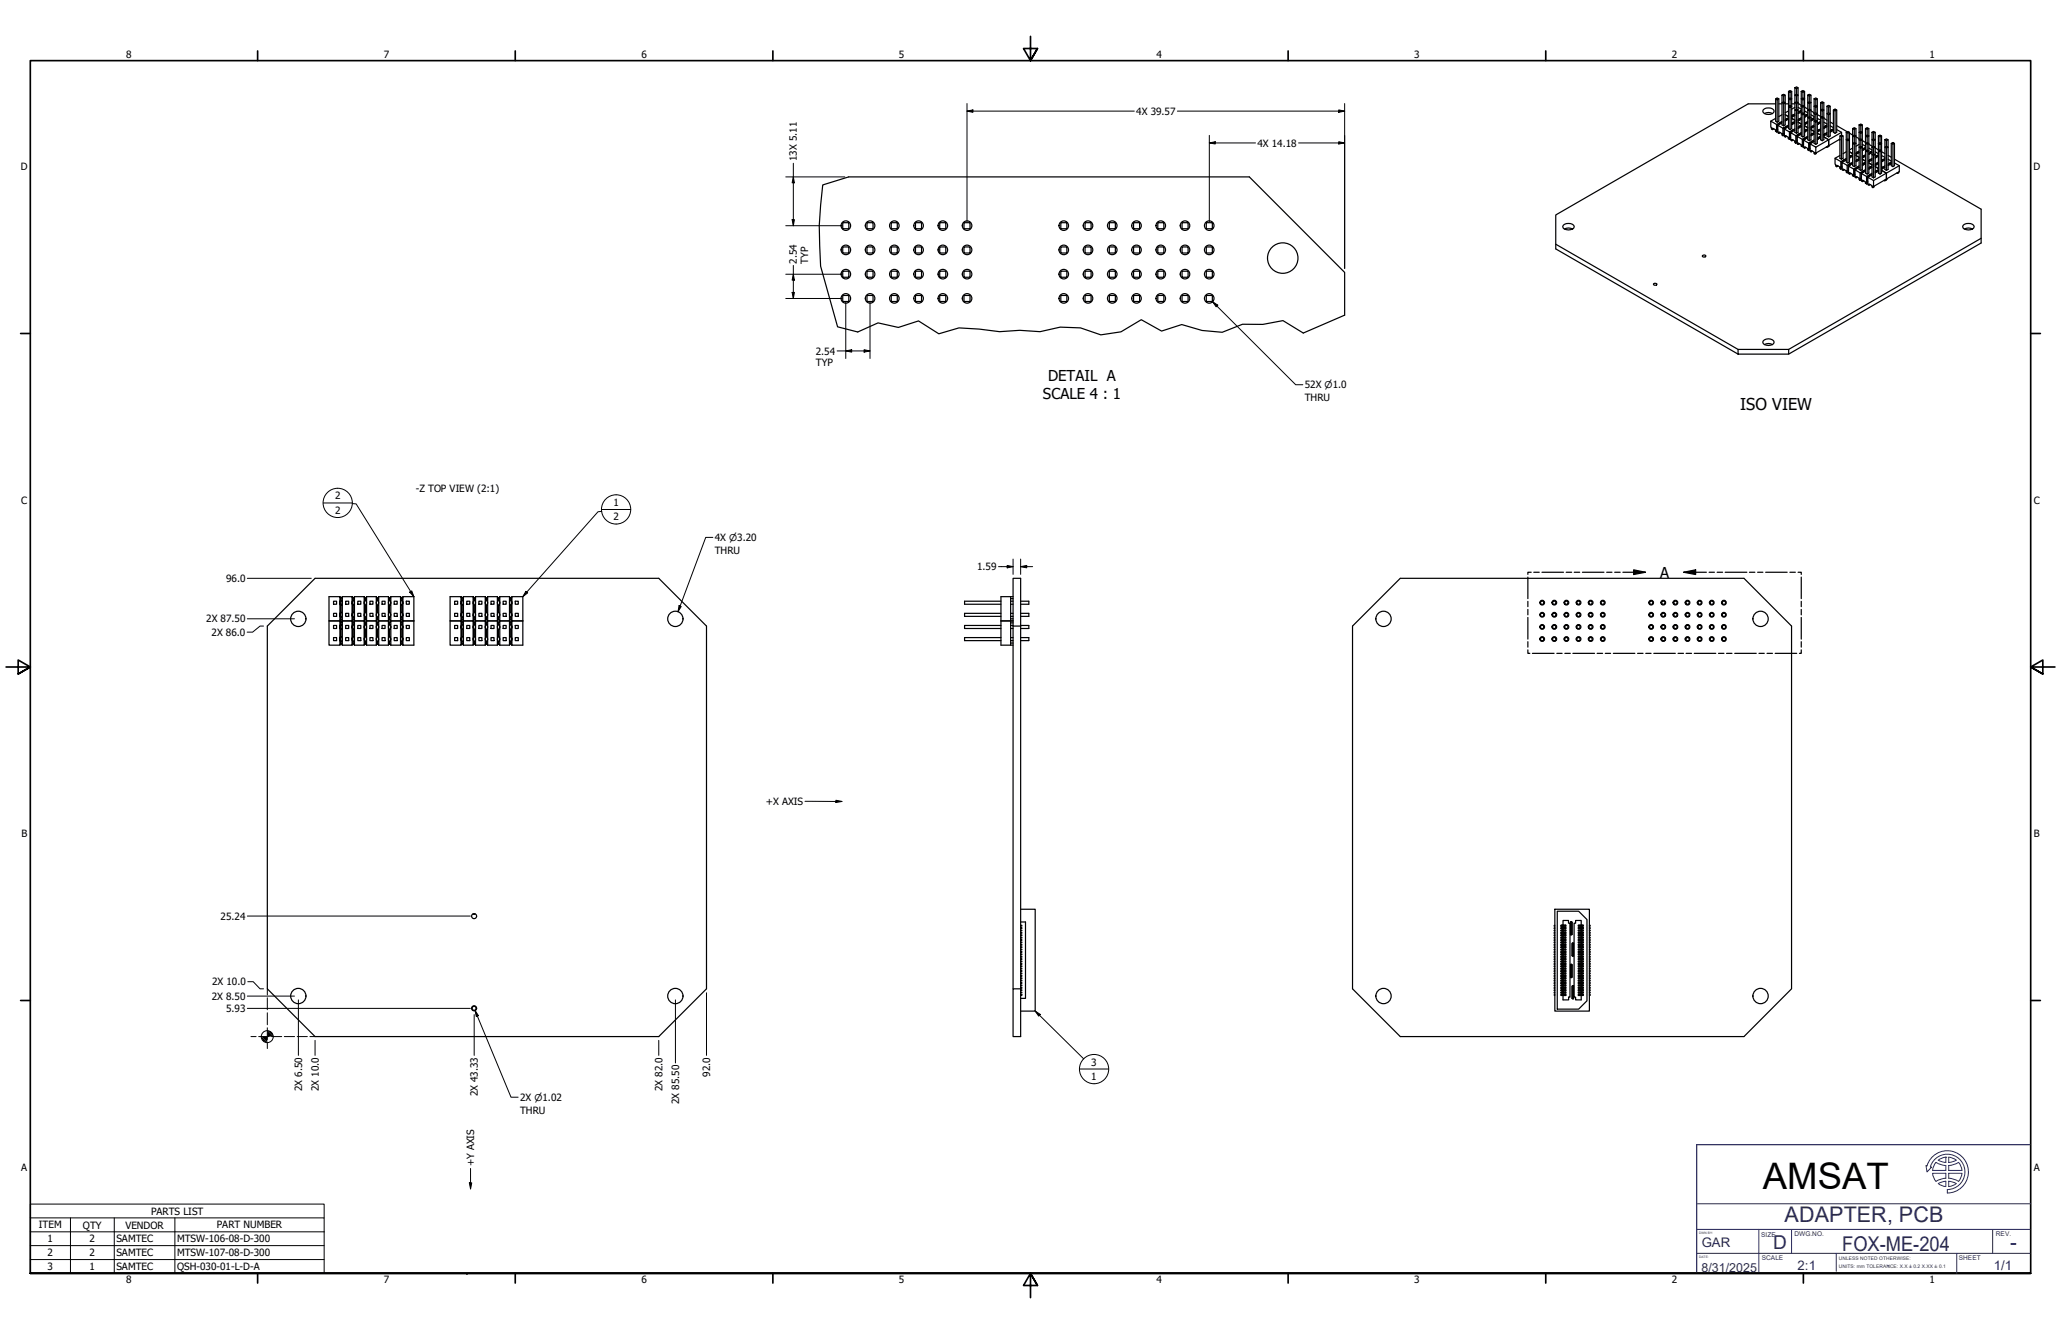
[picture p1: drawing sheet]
<svg xmlns="http://www.w3.org/2000/svg" width="864mm" height="559mm" viewBox="0 0 864 559" stroke-linecap="round" stroke-linejoin="round" font-family="sans-serif">
<defs><g id="words">
<text font-size="15.3" x="738.6" y="498.1">AMSAT</text>
<text font-size="9" fill="#262659" x="747.8" y="511.9">ADAPTER, PCB</text>
<text font-size="8.5" fill="#262659" x="771.9" y="524">FOX-ME-204</text>
<text font-size="8.4" fill="#262659" x="842.3" y="523.4">-</text>
<text font-size="8" fill="#262659" x="742.9" y="523.2">D</text>
<text font-size="6.9" x="729.2" y="171.7">ISO VIEW</text>
<g font-size="6.3">
<text x="439.2" y="159.8">DETAIL A</text>
<text x="437" y="167.3">SCALE 4 : 1</text>
<text x="695.6" y="242">A</text>
</g>
<g font-size="5.5" fill="#262659">
<text x="713" y="522.5">GAR</text>
<text x="753.2" y="532.1">2:1</text>
<text x="835.4" y="531.9">1/1</text>
</g>
<text font-size="5.2" fill="#262659" x="712.9" y="532.6">8/31/2025</text>
<g font-size="4.2">
<text x="52.8" y="24.4">8</text>
<text x="160.8" y="24.4">7</text>
<text x="268.7" y="24.4">6</text>
<text x="376.7" y="24.4">5</text>
<text x="484.6" y="24.4">4</text>
<text x="592.6" y="24.4">3</text>
<text x="700.5" y="24.4">2</text>
<text x="808.5" y="24.4">1</text>
<text x="476.1" y="48.1">4X 39.57</text>
<text x="526.9" y="61.4">4X 14.18</text>
<text x="8.8" y="71.4">D</text>
<text x="333.9" y="67.6" transform="rotate(-90 333.9 67.6)">13X 5.11</text>
<text x="852" y="71.4">D</text>
<text x="333.9" y="110.4" transform="rotate(-90 333.9 110.4)">2.54</text>
<text x="338.6" y="110.4" transform="rotate(-90 338.6 110.4)">TYP</text>
<text x="341.8" y="148.5">2.54</text>
<text x="341.8" y="153.2">TYP</text>
<text x="546.7" y="162.6">52X ⌀1.0</text>
<text x="546.7" y="168">THRU</text>
<text x="140.4" y="209.2">2</text>
<text x="174.2" y="206.1">-Z TOP VIEW (2:1)</text>
<text x="8.9" y="211.1">C</text>
<text x="140.4" y="215.3">2</text>
<text x="257" y="211.9">1</text>
<text x="852.2" y="211.1">C</text>
<text x="257" y="218">2</text>
<text x="299.5" y="226.6">4X ⌀3.20</text>
<text x="299.5" y="232">THRU</text>
<text x="409.4" y="238.9">1.59</text>
<text x="94.7" y="243.8">96.0</text>
<text x="86.4" y="260.7">2X 87.50</text>
<text x="88.6" y="266.3">2X 86.0</text>
<text x="320.9" y="337.2">+X AXIS</text>
<text x="9" y="350.8">B</text>
<text x="852.2" y="350.8">B</text>
<text x="92.5" y="385.3">25.24</text>
<text x="88.8" y="412.8">2X 10.0</text>
<text x="88.7" y="418.8">2X 8.50</text>
<text x="94.7" y="423.9">5.93</text>
<text x="457.3" y="446.3">3</text>
<text x="297.6" y="451" transform="rotate(-90 297.6 451)">92.0</text>
<text x="457.3" y="452.4">1</text>
<text x="126.6" y="457" transform="rotate(-90 126.6 457)">2X 6.50</text>
<text x="133.5" y="457" transform="rotate(-90 133.5 457)">2X 10.0</text>
<text x="200.2" y="459.3" transform="rotate(-90 200.2 459.3)">2X 43.33</text>
<text x="217.9" y="461.1">2X ⌀1.02</text>
<text x="277.6" y="457" transform="rotate(-90 277.6 457)">2X 82.0</text>
<text x="217.9" y="466.5">THRU</text>
<text x="284.5" y="462.5" transform="rotate(-90 284.5 462.5)">2X 85.50</text>
<text x="8.9" y="490.5">A</text>
<text x="198.7" y="488.6" transform="rotate(-90 198.7 488.6)">+Y AXIS</text>
<text x="852.2" y="490.5">A</text>
<text x="63.3" y="508.8">PARTS LIST</text>
<text x="16.3" y="514.6">ITEM</text>
<text x="34.7" y="514.7">QTY</text>
<text x="52.6" y="514.7">VENDOR</text>
<text x="90.9" y="514.6">PART NUMBER</text>
<text x="19.9" y="520.4">1</text>
<text x="37.5" y="520.4">2</text>
<text x="48.8" y="520.4">SAMTEC</text>
<text x="74.2" y="520.4">MTSW-106-08-D-300</text>
<text x="19.9" y="526.2">2</text>
<text x="37.5" y="526.2">2</text>
<text x="48.8" y="526.2">SAMTEC</text>
<text x="74.2" y="526.2">MTSW-107-08-D-300</text>
<text x="19.9" y="532.1">3</text>
<text x="37.5" y="532">1</text>
<text x="48.8" y="532.1">SAMTEC</text>
<text x="74.2" y="532.1">QSH-030-01-L-D-A</text>
<text x="52.8" y="537.5">8</text>
<text x="160.8" y="537.5">7</text>
<text x="268.7" y="537.5">6</text>
<text x="376.7" y="537.5">5</text>
<text x="484.6" y="537.5">4</text>
<text x="592.6" y="537.5">3</text>
<text x="700.5" y="537.5">2</text>
<text x="808.5" y="537.5">1</text>
</g>
<g font-size="2.7" fill="#262659">
<text x="738" y="518">SIZE</text>
<text x="751.9" y="517.8">DWG.NO.</text>
<text x="836.3" y="517.7">REV.</text>
<text x="738.2" y="527.7">SCALE</text>
<text x="820.7" y="527.9">SHEET</text>
</g>
<g font-size="2" fill="#262659">
<text x="770.5" y="527.8">UNLESS NOTED OTHERWISE:</text>
<text x="770.5" y="531.3">UNITS: mm TOLERANCE: X.X ±0.2 X.XX ±0.1</text>
</g>
<g font-size="1.3" fill="#262659">
<text x="712" y="517">DWN BY:</text>
<text x="712" y="527">DATE:</text>
</g>
</g></defs>
<!-- layer: Visible (ANSI) -->
<g fill="none" stroke="#000" stroke-width=".51">
<path d="M746.7 39.9l.7-.4 .6 .4-.6 .4zM746.7 39.9v12.4l.7 .4M748 39.9v12.4l-.6 .4M749.4 38.3l.7-.4 .7 .4-.7 .4zM749.4 38.3v15.5l.7 .5M750.1 38.7v2.3M750.8 38.3v15.5l-.7 .5M752.1 39.9l.7-.4 .6 .4-.6 .4zM752.1 36.8l.7-.4 .6 .4-.6 .3zM752.1 36.8v18.6l.7 .4M752.8 37.1v2.4M753.4 36.8v18.6l-.6 .4"/>
<path d="M754.8 38.3l.7-.4 .7 .4-.7 .4zM754.8 38.3v18.7l.7 .3M755.5 38.7v2.3M756.2 38.3v18.7l-.7 .3M757.5 39.9l.6-.4 .7 .4-.7 .4zM757.5 39.9v18.6l.6 .4M758.8 39.9v18.6l-.7 .4M738.8 46a3 3 0 0 1 4.6 .5 2.73 2.73 0 0 1-4.8 0zM739.3 47.6a3.4 3.4 0 0 1 3.4 0M742 50.7l2.4 1.4v3.1l-.4-.2v-.6l-1.3-.7v.6l-.4-.3zM743.2 53.9l-.5 .4M744 41.4l.7-.4 .7 .4-.7 .4z"/>
<path d="M744 43.5h-11.5l-80.6 46.5v14.3l76.4 44M744 41.4v9.3l.7 .5M744 49.6l-2 1.1M744.7 41.8v9.4M744.8 52.3l.1 2.7-.5 .2M744.9 54.4l-.5 .3M744.9 52.5l2.2 1.2v3.1l-.5-.2v-.7l-1.2-.7v.7l-.5-.3zM745.4 41.4v9.3l-.7 .5M745.4 43.5h1.3M745.7 51.4l.7-.1 .2 .3M745.7 51.4v.6M745.9 55.6l-.5 .3"/>
<path d="M745.9 55.5v.1M746.4 51.3v.3M746.7 51.4l-1.8 1.1-.5-.4 1.3-.7-.2 .7M746.7 43l.7-.4 .6 .4-.6 .4zM746.7 50.9l-1 .5M746.7 48.1l-1.3 .7M747.4 40.3v2.3M747.4 43.4v9.3M747.5 53.8v2.1M747.6 55.9v.7l-.5 .2M747.6 55.9l-.5 .3M747.6 54l2.2 1.2v3.2l-.5-.3v-.6l-1.2-.7v.6l-.5-.3z"/>
<path d="M748 48.1l1.4 .7M748 43.5h1.4M748.5 49.8l-.3 .8M748.5 53l.7 .1M748.5 49.8l-.5 .2M748.5 49.8v.6M748.5 53v.5M748.6 57l-.5 .4M749.1 49.8v.2M749.1 52.9v.2M749.4 49.3l-.9 .5 .7 .2M749.4 49.9l-1.4 .8"/>
<path d="M749.4 53l-1.8 1-.5-.3 1.4-.7-.3 .7M749.4 44.5l.7-.4 .7 .4-.7 .5zM749.4 41.4l.7-.4 .7 .4-.7 .4zM749.4 46.5l-1.4 .7M749.4 52.4l-.9 .6M750.1 41.8v2.3M750.1 45v9.3M750.2 55.4v2.1M750.3 57.5v.6l-.5 .3M750.3 57.5l-.5 .3M750.3 55.6l2.2 1.2v3.1l-.5-.2v-.6l-1.2-.7v.6l-.5-.3zM750.8 48.5l.3-.2-.2 .7"/>
<path d="M750.8 49.6l1.3 .8M750.8 43.5h1.3M751.1 48.3l.7-.1 .2 .3M751.1 51.4l-.2 .7M751.1 54.5l.7-.1 .2 .3M751.1 48.3v.6M751.1 51.4v.6M751.1 54.5v.6M751.1 51.4l-.3 .2M751.3 58.7l-.5 .3M751.3 58.6v.1M751.8 48.2v.3"/>
<path d="M751.8 51.3v.3M751.8 54.4v.3M752.1 48.3l-1.3 .8M752.1 50.9l-1 .5 .7-.1 .2 .3M752.1 51.4l-1.3 .9M752.1 54.5l-1.8 1.1-.5-.4 1.3-.7-.2 .7M752.1 46.1l.7-.4 .6 .4-.6 .4zM752.1 43l.7-.4 .6 .4-.6 .4zM752.1 47.8l-1 .5M752.1 45l-1.3 .7M752.1 54l-1 .5M752.8 40.3v2.3"/>
<path d="M752.8 43.4v2.3M752.8 46.5v9.3M752.9 56.9v2.2M753 59.1v.6l-.5 .2M753 59l-.5 .3M753 57.1l2.2 1.3v3.1l-.5-.3v-.6l-1.2-.7v.6l-.5-.2zM753.4 50l.5-.2-.3 .8M753.4 45l1.4 .7M753.4 51.2l1.4 .7M753.4 43.5l1.4 .6M753.9 46.7l-.3 .8M753.9 49.8l.7 .2"/>
<path d="M753.9 53l-.3 .7M753.9 56.1l.7 .1M753.9 46.7l-.5 .2M753.9 46.7v.7M753.9 49.8v.6M753.9 53v.5M753.9 56.1v.5M753.9 53l-.5 .1M754.5 46.7v.2M754.5 49.8v.2M754.5 52.9v.2M754.5 56v.3"/>
<path d="M754.8 46.2l-.9 .5 .7 .2M754.8 46.8l-1.4 .8M754.8 49.9l-1.4 .8M754.8 52.4l-.9 .6 .7 .1M754.8 53l-1.4 .8M754.8 56.1l-1.8 1-.5-.3 1.4-.7-.3 .7M754.8 41.4l.7-.4 .7 .4-.7 .4zM754.8 47.6l.7-.4 .7 .4-.7 .5zM754.8 44.5l.7-.4 .7 .4-.7 .5zM754.8 49.3l-.9 .5M754.8 55.5l-.9 .6M755.5 41.8v2.3"/>
<path d="M755.5 45v2.2M755.5 48.1v9.2M755.6 58.5v2.1M755.7 58.7l2.2 1.2v3.2l-.5-.3v-.6l-1.2-.7v.6l-.5-.3zM756.2 51.6l.3-.2-.2 .7M756.2 46.5l1.3 .7M756.2 52.7l1.3 .8M756.2 44.9l1.3 .8M756.5 48.3l-.2 .7M756.5 51.4l.7-.1 .2 .3M756.5 54.5l-.2 .7M756.5 57.6l.7-.1 .2 .3"/>
<path d="M756.5 48.3l-.3 .2M756.5 48.3v.6M756.5 51.4v.6M756.5 54.5v.6M756.5 57.6v.6M756.5 54.5l-.3 .2M757.2 48.2v.3M757.2 51.3v.3M757.2 54.4v.3M757.2 57.5v.3M757.5 47.8l-1 .5 .7-.1 .2 .3M757.5 48.3l-1.3 .8"/>
<path d="M757.5 51.4l-1.3 .9M757.5 54l-1 .5 .7-.1 .2 .3M757.5 54.5l-1.3 .9M757.5 57.7l-1.8 1-.5-.3 1.3-.8-.2 .8M757.5 43l.6-.4 .7 .4-.7 .4zM757.5 49.2l.6-.4 .7 .4-.7 .4zM757.5 46.1l.6-.4 .7 .4-.7 .4zM757.5 50.9l-1 .5M757.5 57.1l-1 .5M758.1 40.3v2.3M758.1 43.4v2.3M758.1 46.5v2.3"/>
<path d="M758.1 49.6v9.3M758.8 53.1l.4-.1-.2 .7M758.8 48.1l1.4 .7M758.8 54.3l1.4 .8M758.8 46.4l1.4 .8M759.2 49.8l-.2 .8M759.2 53l.8 .1M759.2 59.2l.8 .1M759.2 56.1l-.2 .7M759.2 49.8l-.4 .2M759.2 49.8v.6M759.2 53v.5"/>
<path d="M759.2 56.1v.5M759.2 59.2v.6M759.2 56.1l-.4 .2M759.9 49.8v.2M759.9 52.9v.2M759.9 56v.3M759.9 59.1v.3M760.2 49.3l-1 .5 .8 .2M760.2 49.9l-1.4 .8M760.2 53l-1.4 .8M760.2 59.2l-1.8 1.1-.5-.4 1.3-.7-.2 .7M760.2 55.5l-1 .6 .8 .1"/>
<path d="M760.2 56.1l-1.4 .8M760.2 44.5l.7-.4 .6 .4-.6 .5zM760.2 41.4l.7-.4 .6 .4-.6 .4zM760.2 50.7l.7-.3 .6 .3-.6 .5zM760.2 47.6l.7-.4 .6 .4-.6 .5zM760.2 52.4l-1 .6M760.2 58.6l-1 .6M760.2 41.4v18.7l.7 .4M760.9 41.8v2.3M760.9 45v2.2M760.9 48.1v2.3M760.9 51.2v9.3"/>
<path d="M761.5 54.7l.4-.2-.2 .7M761.5 49.6l1.4 .8M761.5 55.8l1.4 .8M761.5 41.4v18.7l-.6 .4M761.5 48l1.4 .8M761.9 51.4l-.2 .7M761.9 54.5l.7-.1 .2 .3M761.9 57.6l-.2 .8M761.9 51.4l-.4 .2M761.9 51.4v.6M761.9 54.5v.6M761.9 57.6v.6"/>
<path d="M761.9 57.6l-.4 .2M762.6 51.3v.3M762.6 54.4v.3M762.6 57.5v.3M762.9 50.9l-1 .5 .7-.1 .2 .3M762.9 51.4l-1.4 .9M762.9 54.5l-1.4 .9M762.9 57.1l-1 .5 .7-.1 .2 .3M762.9 46.1l.6-.4 .7 .4-.7 .4zM762.9 43l.6-.4 .7 .4-.7 .4zM762.9 49.2l.6-.4 .7 .4-.7 .4zM762.9 54l-1 .5"/>
<path d="M762.9 57.7l-1.4 .8M762.9 43v15.5l.6 .4M763.5 43.4v2.3M763.5 46.5v2.3M763.5 49.6v9.3M764.2 56.3l.4-.2-.3 .7M764.2 57.3l2.1 1.2v2.5M764.2 51.2l1.4 .7M764.2 43v15.5l-.7 .4M764.2 49.5l1.4 .9M764.6 56.1l.8 .1M764.6 53l-.3 .7"/>
<path d="M764.6 53l-.4 .1M764.6 53v.5M764.6 56.1v.5M765.3 52.9v.2M765.3 56v.3M765.6 56.1l-1.4 .8M765.6 52.4l-1 .6 .8 .1M765.6 53l-1.4 .8M765.6 47.6l.7-.4 .6 .4-.6 .5zM765.6 44.5l.7-.4 .6 .4-.6 .5zM765.6 55.5l-1 .6M765.6 44.5v12.5l.7 .3"/>
<path d="M766.3 45v2.2M766.3 48.1v9.2M766.9 52.7l1.3 .8M766.9 44.5v12.5l-.6 .3M766.9 51.1l1.3 .8M767.3 54.5l-.3 .7M767.3 54.5l-.4 .2M767.3 54.5v.6M768 54.4v.3M768.2 54l-.9 .5 .7-.1 .1 .3M768.2 46.1l.7-.4 .7 .4-.7 .4zM768.2 54.5l-1.3 .9"/>
<path d="M768.2 46.1v9.3l.7 .4M768.9 46.5v9.3M769.6 54.3l2.1 1.1v1.2M769.6 46.1v9.3l-.7 .4M769.6 52.6l4.4 2.6M770.6 58.5l.4 .1M770.9 58.4v.2M771 57l.6-.4 .7 .4-.7 .3zM771 57v9.3l.6 .4M771 58.3l-4.7 2.7M771.6 57.3v9.4M771.7 55.4l-10.8 6.3"/>
<path d="M772.3 57v9.3l-.7 .4M773.6 58.5l.7-.3 .7 .3-.7 .4zM773.6 55.4l.7-.3 .7 .3-.7 .4zM773.6 55.4v12.5l.7 .4M774.3 55.8v2.4M774.3 58.9v9.4M775 55.4v12.5l-.7 .4M775 55.8l1.3 .8M776.3 57l.7-.4 .7 .4-.7 .3zM776.3 53.8l.7-.3 .7 .3-.7 .4zM776.3 53.8v15.6l.7 .4M777 54.2v2.4"/>
<path d="M777 57.3v2.4M777.7 53.8v15.6l-.7 .4M777.7 57.3l1.3 .8M779 58.5l.7-.3 .7 .3-.7 .4zM779 55.4l.7-.3 .7 .3-.7 .4zM779 52.3l.7-.4 .7 .4-.7 .4zM779 52.3v18.7l.7 .4M779.7 52.7v2.4M779.7 55.8v2.4M779.7 58.9v2.4M780.4 52.3v18.7l-.7 .4M780.4 58.9l1.3 .8"/>
<path d="M781.7 57l.7-.4 .7 .4-.7 .3zM781.7 53.8l.7-.3 .7 .3-.7 .4zM781.7 53.8v18.7l.7 .4M782.4 54.2v2.4M782.4 57.3v2.4M783.1 53.8v18.7l-.7 .4M784.4 58.5l.7-.3 .6 .3-.6 .4zM784.4 55.4l.7-.3 .6 .3-.6 .4zM784.4 55.4v18.7l.7 .4M785.1 55.8v2.4M785.1 58.9v2.4M785.7 55.4v18.7l-.6 .4"/>
<path d="M787.1 57l.7-.4 .6 .4-.6 .3zM787.1 57v15.5l.7 .4M787.8 57.3v2.4M788.4 57v15.5l-.6 .4M789.8 58.5l.6-.3 .7 .3-.7 .4zM789.8 58.5v12.5l.6 .4M790.4 58.9v2.4M791.1 58.5v12.5l-.7 .4M355.6 74.1h167.9l39.9 40v17.9M753.9 60.1l-.4 .4M755.2 60.9l.5-.3-.1 .6-.4 .3M756.7 61.7l-.5 .4"/>
<path d="M758.3 60v2.2M758.3 62.2v.6l-.4 .3M758.4 62.1l-.5 .3M758.4 60.3l2.5 1.4v2.4l-.4-.2v.7l-.4-.3v-.6l-1.2-.7v.6l-.5-.2zM759.3 63.2l-.4 .4M761 64v.3l-.5 .3M765.5 61.5v.2M765.9 61.5l-.7 .1M765.9 61.2v.3M766.3 61l-5.4 3.1M766.4 60.9l-.5 .6M768.9 66.3l2.4 1.4v3.1l-.4-.3v-.6l-1.3-.7v.7l-.4-.3z"/>
<path d="M770.1 69.5l-.5 .4M771 65.2l-2.1 1.1M771.7 67.8l.1 2.7-.5 .3M771.8 69.9l-.5 .3M771.8 68l2.2 1.3v3.1l-.4-.3v-.6l-1.2-.7v.6l-.6-.3zM772.7 66.9l.8 .2M772.7 66.9v.7M772.8 71.1l-.4 .3M773.4 66.9v.3M773.6 67l-1.8 1-.5-.3 1.4-.8-.3 .8M773.6 66.4l-.9 .5M773.6 63.6l-1.3 .8"/>
<path d="M774.4 69.3v2.2M774.5 71.5v.6l-.5 .3M774.6 71.4l-.6 .4M774.6 69.6l2.1 1.2v3.1l-.5-.2v-.7l-1.2-.7v.7l-.4-.3zM775 63.6l1.3 .8M775.4 65.3l-.4 .6 .1 .3M775.4 68.5l.8 .1M775.4 65.3l-.4 .3M775.4 65.3v.7M775.4 68.5v.6M775.5 72.6l-.5 .4M776 65.3v.3"/>
<path d="M776 68.5v.2M776.3 64.8l-.9 .5 .8 .2M776.3 65.5l-1.3 .7M776.3 68.6l-1.7 1-.6-.3 1.4-.8-.4 .5 .1 .3M776.3 60.1l.7-.4 .7 .4-.7 .4zM776.3 67.9l-.9 .6M776.3 62l-1.3 .8M777 60.5v9.3M777.1 70.9v2.2M777.2 73v.7l-.5 .2M777.2 73l-.5 .3M777.2 71.1l2.2 1.3v3.1l-.4-.3v-.6l-1.3-.7v.6l-.5-.3z"/>
<path d="M777.7 64.1l.4-.3-.3 .8M777.7 65.2l1.3 .7M778.1 66.9l-.3 .8M778.1 70l.8 .2M778.1 63.8l.8 .1M778.1 66.9l-.4 .3M778.1 63.8v.7M778.1 66.9v.7M778.1 70v.7M778.2 74.2l-.5 .3M778.8 63.8v.3M778.8 66.9v.3"/>
<path d="M778.8 70v.3M779 66.4l-.9 .5 .8 .2M779 67l-1.3 .8M779 70.1l-1.8 1-.5-.3 1.4-.8-.3 .8M779 63.9l-1.3 .7M779 61.7l.7-.4 .7 .4-.7 .3zM779 69.5l-.9 .5M779 63.2l-.9 .6M779 60.5l-1.3 .8M779.7 62v9.4M779.8 72.5v2.7l-.4 .3M780 74.5l-.6 .4"/>
<path d="M780 72.7l2.1 1.2v3.1l-.5-.2v-.7l-1.2-.7v.7l-.4-.3zM780.4 65.6l.3-.3-.2 .9M780.4 66.7l1.3 .8M780.4 60.5l1.3 .8M780.7 68.5l-.2 .8M780.7 71.6l.9 .2M780.7 62.2l-.2 .9M780.7 65.3l.9 .2M780.7 68.5l-.3 .2M780.7 62.2v.7M780.7 65.3v.7M780.7 68.5v.6"/>
<path d="M780.7 71.6v.6M780.7 62.2l-.3 .3M780.9 75.7l-.5 .4M781.4 62.2v.3M781.4 65.3v.3M781.4 68.5v.2M781.4 71.6v.2M781.7 67.9l-1 .6 .9 .1M781.7 68.6l-1.3 .7M781.7 71.7l-1.7 1-.6-.3 1.3-.8-.2 .8M781.7 61.7l-1 .5 .9 .2M781.7 62.4l-1.3 .7"/>
<path d="M781.7 65.5l-1.3 .7M781.7 63.2l.7-.4 .7 .4-.7 .4zM781.7 60.1l.7-.4 .7 .4-.7 .4zM781.7 71.1l-1 .5M781.7 64.8l-1 .5M782.4 60.5v2.3M782.4 63.6v9.3M782.5 74v2.2M782.6 76.1v.7l-.5 .2M782.6 76.1l-.5 .3M782.6 74.2l2.5 1.4v2.5l-.3-.1v.6l-.4-.3v-.6l-1.3-.7v.6l-.5-.3zM783.1 67.2l.4-.3-.3 .8"/>
<path d="M783.1 68.3l1.3 .7M783.1 62l1.3 .8M783.1 60.5l1.3 .7M783.5 73.2l.8 .1M783.5 70l-.3 .8M783.5 63.8l-.3 .8M783.5 66.9l.8 .2M783.5 70l-.4 .3M783.5 63.8v.7M783.5 66.9v.7M783.5 70v.7M783.5 73.2v.6"/>
<path d="M783.5 63.8l-.4 .3M783.6 77.3l-.5 .3M783.6 77.3h.1M784.2 63.8v.3M784.2 66.9v.3M784.2 70v.3M784.2 73.1v.3M784.4 73.2l-1.8 1-.5-.3 1.4-.7-.3 .7M784.4 69.5l-.9 .5 .8 .2M784.4 70.1l-1.3 .8M784.4 63.2l-.9 .6 .8 .1M784.4 63.9l-1.3 .7"/>
<path d="M784.4 67l-1.3 .8M784.4 64.8l.7-.4 .6 .4-.6 .4zM784.4 61.7l.7-.4 .6 .4-.6 .3zM784.4 72.6l-.9 .6M784.4 66.4l-.9 .5M785.1 62v2.4M785.1 65.2v9.3M785.2 78l-.4 .6M785.7 68.7l.4-.2-.2 .8M785.7 69.8l1.4 .8M785.7 63.6l1.4 .8M785.7 62l1.4 .7"/>
<path d="M786.1 71.6l-.2 .8M786.1 65.3l-.2 .9M786.1 68.5l.9 .1M786.1 71.6l-.4 .2M786.1 65.3v.7M786.1 68.5v.6M786.1 71.6v.6M786.1 65.3l-.4 .3M786.8 65.3v.3M786.8 68.5v.2M786.8 71.6v.2M787.1 71.1l-1 .5 .9 .2"/>
<path d="M787.1 64.8l-1 .5 .9 .2M787.1 65.5l-1.4 .7M787.1 68.6l-1.4 .7M787.1 63.2l.7-.4 .6 .4-.6 .4zM787.1 60.1l.7-.4 .6 .4-.6 .4zM787.1 71.7l-1.4 .8M787.1 67.9l-1 .6M787.8 60.5v2.3M787.8 63.6v9.3M788.4 71.4l2 1.1v2.5M788.4 70.3l.5-.3-.3 .8M788.4 65.2l1.4 .7"/>
<path d="M788.4 63.6l1.4 .7M788.9 70l.7 .2M788.9 66.9l-.3 .8M788.9 66.9l-.5 .3M788.9 66.9v.7M788.9 70v.7M789.6 66.9v.3M789.6 70v.3M789.7 75.4v.4M789.8 70.1l-1.4 .8M789.8 66.4l-.9 .5 .7 .2M789.8 67l-1.4 .8"/>
<path d="M789.8 61.7l.6-.4 .7 .4-.7 .3zM789.8 69.5l-.9 .5M790.2 75.5l-.5 .3-.2-.2M790.2 75.2v.3M790.4 62v9.4M790.6 74.9l-.4 .6M791.1 66.7l1.4 .8M791.1 65.1l1.4 .7M791.5 68.5l-.2 .8M791.5 68.5l-.4 .2M791.5 68.5v.6M792.2 68.5v.2"/>
<path d="M792.5 67.9l-1 .6 .9 .1M792.5 60.1l.7-.4 .6 .4-.6 .4zM792.5 68.6l-1.4 .7M792.5 60.1v9.3l.7 .4M793.2 60.5v9.3M793.8 68.3l2 1.1v2.5l-10.7 6.2M793.8 66.7l36.3 20.9v14.2l-80.6 46.5M793.8 60.1v9.3l-.6 .4M795.1 72.3v.3M795.6 72.1v.3l-.5 .2-.3-.1M795.8 69.4l-10.7 6.2M353.1 93.3h2.6v2.5h-2.6z"/>
<path d="M363.3 93.3h2.5v2.5h-2.5zM373.4 93.3h2.6v2.5h-2.6zM383.6 93.3h2.5v2.5h-2.5zM393.8 93.3h2.5v2.5h-2.5zM403.9 93.3h2.6v2.5h-2.6zM444.5 93.3h2.5v2.5h-2.5zM454.7 93.3h2.5v2.5h-2.5zM464.8 93.3h2.6v2.5h-2.6zM475 93.3h2.5v2.5h-2.5zM485.1 93.3h2.6v2.5h-2.6zM495.3 93.3h2.5v2.5h-2.5zM505.5 93.3h2.5v2.5h-2.5z"/>
<path d="M655 94.4a3.1 3.1 0 0 1 4.6 .5 2.78 2.78 0 0 1-4.8 0zM655.5 95.9a3.5 3.5 0 0 1 3.4 0M822.6 94.4a3.1 3.1 0 0 1 4.6 .5 2.78 2.78 0 0 1-4.8 0zM823.1 95.9a3.5 3.5 0 0 1 3.4 0M830.1 99.8l-80.6 46.6M353.1 113.6h2.6v2.5h-2.6zM353.1 103.4h2.6v2.6h-2.6zM363.3 113.6h2.5v2.5h-2.5zM363.3 103.4h2.5v2.6h-2.5zM373.4 113.6h2.6v2.5h-2.6zM373.4 103.4h2.6v2.6h-2.6zM383.6 113.6h2.5v2.5h-2.5z"/>
<path d="M383.6 103.4h2.5v2.6h-2.5zM393.8 113.6h2.5v2.5h-2.5zM393.8 103.4h2.5v2.6h-2.5zM403.9 113.6h2.6v2.5h-2.6zM403.9 103.4h2.6v2.6h-2.6zM444.5 103.4h2.5v2.6h-2.5zM444.5 113.6h2.5v2.5h-2.5zM454.7 103.4h2.5v2.6h-2.5zM454.7 113.6h2.5v2.5h-2.5zM464.8 103.4h2.6v2.6h-2.6zM464.8 113.6h2.6v2.5h-2.6zM475 103.4h2.5v2.6h-2.5z"/>
<path d="M475 113.6h2.5v2.5h-2.5zM485.1 103.4h2.6v2.6h-2.6zM485.1 113.6h2.6v2.5h-2.6zM495.3 103.4h2.5v2.6h-2.5zM495.3 113.6h2.5v2.5h-2.5zM505.5 103.4h2.5v2.6h-2.5zM505.5 113.6h2.5v2.5h-2.5zM651.9 102.3l76.4 44.1M692.8 118.9a.97 .97 0 0 1 1.5 .2 .94 .94 0 0 1-1.5 .1zM713.4 107.1l.8-.3 .6 .5a.8 .8 0 0 1-.8 .4 .8 .8 0 0 1-.6-.6zM353.1 123.8h2.6v2.5h-2.6zM363.3 123.8h2.5v2.5h-2.5z"/>
<path d="M373.4 123.8h2.6v2.5h-2.6zM383.6 123.8h2.5v2.5h-2.5zM393.8 123.8h2.5v2.5h-2.5zM403.9 123.8h2.6v2.5h-2.6zM444.5 123.8h2.5v2.5h-2.5zM454.7 123.8h2.5v2.5h-2.5zM464.8 123.8h2.6v2.5h-2.6zM475 123.8h2.5v2.5h-2.5zM485.1 123.8h2.6v2.5h-2.6zM495.3 123.8h2.5v2.5h-2.5zM505.5 123.8h2.5v2.5h-2.5zM728.3 146.4h21.2v1.9h-21.2z"/>
<path d="M738.8 142.8a2.9 2.9 0 0 1 4.6 .5 2.73 2.73 0 0 1-4.8 0zM739.3 144.3a3.4 3.4 0 0 1 3.4 0M139.8 251.8h1.2v1.3h-1.2zM139.8 256.9h1.2v1.3h-1.2zM142.4 249.9l.5 .5v1.1h-.2l-.3 1zM142.4 252.5l.3 1h.2v3h-.2l-.3 1.1zM142.4 257.6l.3 1h.2v1l-.5 .5zM142.4 249.9h-4.5v10.2h4.5M142.6 251.6h.6M142.6 258.4h.6M142.9 250.4l.5-.5v2.6l-.5-1M142.9 253.5l.5-1v5.1l-.5 1"/>
<path d="M142.9 256.5l.5 1.1v2.5M142.9 259.6l.5 .5M143.4 249.9h4.1M144.8 251.8h1.3v1.3h-1.3zM144.8 256.9h1.3v1.3h-1.3zM147.5 249.9l.5 .5v1.1h-.2l-.3 1zM147.5 252.5l.3 1h.2v3h-.2l-.3 1.1zM147.5 257.6l.3 1h.2v1l-.5 .5zM147.7 251.6h.6M147.7 258.4h.6M148 250.4l.5-.5v2.6l-.5-1M148 253.5l.5-1v5.1l-.5 1"/>
<path d="M148 256.5l.5 1.1v2.5M148 259.6l.5 .5M148.5 249.9h4.1M149.9 251.8h1.3v1.3h-1.3zM149.9 256.9h1.3v1.3h-1.3zM152.6 249.9l.5 .5v1.1h-.3l-.2 1zM152.6 252.5l.2 1h.3v3h-.3l-.2 1.1zM152.6 257.6l.2 1h.3v1l-.5 .5zM152.8 251.6h.6M152.8 258.4h.6M153.1 250.4l.5-.5v2.6l-.5-1M153.1 253.5l.5-1v5.1l-.5 1"/>
<path d="M153.1 256.5l.5 1.1v2.5M153.1 259.6l.5 .5M153.6 249.9h4.1M155 251.8h1.3v1.3h-1.3zM155 256.9h1.3v1.3h-1.3zM157.7 249.9l.5 .5v1.1h-.3l-.2 1zM157.7 252.5l.2 1h.3v3h-.3l-.2 1.1zM157.7 257.6l.2 1h.3v1l-.5 .5zM157.9 251.6h.5M157.9 258.4h.5M158.2 250.4l.5-.5v2.6l-.5-1M158.2 253.5l.5-1v5.1l-.5 1"/>
<path d="M158.2 256.5l.5 1.1v2.5M158.2 259.6l.5 .5M158.7 249.9h4.1M160.1 251.8h1.3v1.3h-1.3zM160.1 256.9h1.3v1.3h-1.3zM162.8 249.9l.5 .5v1.1h-.3l-.2 1zM162.8 252.5l.2 1h.3v3h-.3l-.2 1.1zM162.8 257.6l.2 1h.3v1l-.5 .5zM162.9 251.6h.6M162.9 258.4h.6M163.3 250.4l.5-.5v2.6l-.5-1M163.3 253.5l.5-1v5.1l-.5 1"/>
<path d="M163.3 256.5l.5 1.1v2.5M163.3 259.6l.5 .5M163.8 249.9h4M165.2 251.8h1.2v1.3h-1.2zM165.2 256.9h1.2v1.3h-1.2zM168 251.6h.6M168 258.4h.6M168.3 253.5h-.2l-.3-1v5.1l.3-1.1h.2M168.3 258.6h-.2l-.3-1v2.5l.5-.5M168.3 250.4l.5-.5v2.6l-.5-1zM168.3 250.4l-.5-.5v2.6l.3-1h.2M168.8 252.5v5.1l-.5-1.1v-3z"/>
<path d="M168.8 257.6v2.5l-.5-.5v-1zM168.8 249.9h4.6v20.4h-4.6M170.2 251.8h1.3v1.3h-1.3zM170.2 256.9h1.3v1.3h-1.3zM190.5 251.8h1.3v1.3h-1.3zM190.5 256.9h1.3v1.3h-1.3zM193.2 249.9l.5 .5v1.1h-.3l-.2 1zM193.2 252.5l.2 1h.3v3h-.3l-.2 1.1zM193.2 257.6l.2 1h.3v1l-.5 .5zM193.2 249.9h-4.6v10.2h4.6M193.4 251.6h.5M193.4 258.4h.5"/>
<path d="M193.7 250.4l.5-.5v2.6l-.3-1h-.2M193.7 253.5h.2l.3-1v5.1l-.3 1h-.2M193.7 256.5h.2l.3 1.1v2.5M193.7 259.6l.5 .5M194.2 249.9h4M195.6 251.8h1.2v1.3h-1.2zM195.6 256.9h1.2v1.3h-1.2zM198.2 249.9l.6 .5v1.1h-.3l-.3 1zM198.2 252.5l.3 1h.3v3h-.3l-.3 1.1zM198.2 257.6l.3 1h.3v1l-.6 .5zM198.5 251.6h.5M198.5 258.4h.5"/>
<path d="M198.8 250.4l.5-.5v2.6l-.3-1h-.2M198.8 253.5h.2l.3-1v5.1l-.3 1h-.2M198.8 256.5h.2l.3 1.1v2.5M198.8 259.6l.5 .5M199.3 249.9h4M200.7 251.8h1.2v1.3h-1.2zM200.7 256.9h1.2v1.3h-1.2zM203.3 249.9l.5 .5v1.1h-.2l-.3 1zM203.3 252.5l.3 1h.2v3h-.2l-.3 1.1zM203.3 257.6l.3 1h.2v1l-.5 .5zM203.6 251.6h.5M203.6 258.4h.5"/>
<path d="M203.8 250.4l.5-.5v2.6l-.2-1h-.3M203.8 253.5h.3l.2-1v5.1l-.2 1h-.3M203.8 256.5h.3l.2 1.1v2.5M203.8 259.6l.5 .5M204.3 249.9h4.1M205.7 251.8h1.3v1.3h-1.3zM205.7 256.9h1.3v1.3h-1.3zM208.4 249.9l.5 .5v1.1h-.2l-.3 1zM208.4 252.5l.3 1h.2v3h-.2l-.3 1.1zM208.4 257.6l.3 1h.2v1l-.5 .5zM208.7 251.6h.5M208.7 258.4h.5"/>
<path d="M208.9 250.4l.5-.5v2.6l-.2-1h-.3M208.9 253.5h.3l.2-1v5.1l-.2 1h-.3M208.9 256.5h.3l.2 1.1v2.5M208.9 259.6l.5 .5M209.4 249.9h4.1M210.8 251.8h1.3v1.3h-1.3zM210.8 256.9h1.3v1.3h-1.3zM213.7 251.6h.5M213.7 258.4h.5M214 253.5h-.3l-.2-1v5.1l.2-1.1h.3M214 258.6h-.3l-.2-1v2.5l.5-.5M214 250.4l.5-.5v2.6l-.3-1h-.2z"/>
<path d="M214 250.4l-.5-.5v2.6l.2-1h.3M214.5 252.5v5.1l-.3-1.1h-.2v-3h.2zM214.5 257.6v2.5l-.5-.5v-1h.2zM214.5 249.9h4.6v20.4h-4.6M215.9 251.8h1.3v1.3h-1.3zM215.9 256.9h1.3v1.3h-1.3zM419.4 251.8h-15.2v1.3h15.2M419.4 256.9h-15.2v1.3h15.2M423.5 249.9v20.4M423.5 250.8h1M423.5 259.2h1M423.5 253.1h1"/>
<path d="M423.5 251.8h1M423.5 256.9h1M423.5 258.2h1M424.5 249.9h-5.1v20.4h5.1M427.7 251.8h3.4v1.3h-3.4M427.7 256.9h3.4v1.3h-3.4M586.7 242.3h144.1l19.9 20v151.9l-19.9 20h-144.1l-20-20v-151.9zM645.5 251.8h1.3v1.3h-1.3zM645.5 256.9h1.3v1.3h-1.3zM650.6 251.8h1.3v1.3h-1.3zM650.6 256.9h1.3v1.3h-1.3zM655.7 251.8h1.3v1.3h-1.3z"/>
<path d="M655.7 256.9h1.3v1.3h-1.3zM660.8 251.8h1.3v1.3h-1.3zM660.8 256.9h1.3v1.3h-1.3zM665.9 251.8h1.2v1.3h-1.2zM665.9 256.9h1.2v1.3h-1.2zM670.9 251.8h1.3v1.3h-1.3zM670.9 256.9h1.3v1.3h-1.3zM691.3 251.8h1.2v1.3h-1.2zM691.3 256.9h1.2v1.3h-1.2zM696.3 251.8h1.3v1.3h-1.3zM696.3 256.9h1.3v1.3h-1.3zM701.4 251.8h1.3v1.3h-1.3z"/>
<path d="M701.4 256.9h1.3v1.3h-1.3zM706.5 251.8h1.3v1.3h-1.3zM706.5 256.9h1.3v1.3h-1.3zM711.6 251.8h1.3v1.3h-1.3zM711.6 256.9h1.3v1.3h-1.3zM716.7 251.8h1.2v1.3h-1.2zM716.7 256.9h1.2v1.3h-1.2zM721.7 251.8h1.3v1.3h-1.3zM721.7 256.9h1.3v1.3h-1.3zM112 262.3l20-20h144l20 20v151.9l-20 20h-144l-20-20zM139.8 262h1.2v1.3h-1.2zM139.8 267.1h1.2v1.3h-1.2z"/>
<path d="M142.4 260.1l.5 .5v1h-.2l-.3 1zM142.4 262.6l.3 1.1h.2v3h-.2l-.3 1zM142.4 267.7l.3 1h.2v1l-.5 .6zM142.4 260.1h-4.5v10.2h4.5M142.6 261.7h.6M142.6 268.6h.6M142.9 260.6l.5-.5v2.5l-.5-1M142.9 263.7l.5-1.1v5.1l-.5 1M142.9 266.7l.5 1v2.6M142.9 269.7l.5 .6M143.4 260.1h4.1M143.4 270.3h4.1"/>
<path d="M144.8 262h1.3v1.3h-1.3zM144.8 267.1h1.3v1.3h-1.3zM147.5 260.1l.5 .5v1h-.2l-.3 1zM147.5 262.6l.3 1.1h.2v3h-.2l-.3 1zM147.5 267.7l.3 1h.2v1l-.5 .6zM147.7 261.7h.6M147.7 268.6h.6M148 260.6l.5-.5v2.5l-.5-1M148 263.7l.5-1.1v5.1l-.5 1M148 266.7l.5 1v2.6M148 269.7l.5 .6M148.5 260.1h4.1"/>
<path d="M148.5 270.3h4.1M149.9 262h1.3v1.3h-1.3zM149.9 267.1h1.3v1.3h-1.3zM152.6 260.1l.5 .5v1h-.3l-.2 1zM152.6 262.6l.2 1.1h.3v3h-.3l-.2 1zM152.6 267.7l.2 1h.3v1l-.5 .6zM152.8 261.7h.6M152.8 268.6h.6M153.1 260.6l.5-.5v2.5l-.5-1M153.1 263.7l.5-1.1v5.1l-.5 1M153.1 266.7l.5 1v2.6M153.1 269.7l.5 .6"/>
<path d="M153.6 260.1h4.1M153.6 270.3h4.1M155 262h1.3v1.3h-1.3zM155 267.1h1.3v1.3h-1.3zM157.7 260.1l.5 .5v1h-.3l-.2 1zM157.7 262.6l.2 1.1h.3v3h-.3l-.2 1zM157.7 267.7l.2 1h.3v1l-.5 .6zM157.9 261.7h.5M157.9 268.6h.5M158.2 260.6l.5-.5v2.5l-.5-1M158.2 263.7l.5-1.1v5.1l-.5 1M158.2 266.7l.5 1v2.6"/>
<path d="M158.2 269.7l.5 .6M158.7 260.1h4.1M158.7 270.3h4.1M160.1 262h1.3v1.3h-1.3zM160.1 267.1h1.3v1.3h-1.3zM162.8 260.1l.5 .5v1h-.3l-.2 1zM162.8 262.6l.2 1.1h.3v3h-.3l-.2 1zM162.8 267.7l.2 1h.3v1l-.5 .6zM162.9 261.7h.6M162.9 268.6h.6M163.3 260.6l.5-.5v2.5l-.5-1M163.3 263.7l.5-1.1v5.1l-.5 1"/>
<path d="M163.3 266.7l.5 1v2.6M163.3 269.7l.5 .6M163.8 260.1h4M163.8 270.3h4M165.2 262h1.2v1.3h-1.2zM165.2 267.1h1.2v1.3h-1.2zM168 261.7h.6M168 268.6h.6M168.3 263.7h-.2l-.3-1.1v5.1l.3-1h.2M168.3 268.7h-.2l-.3-1v2.6l.5-.6M168.3 260.6l.5-.5v2.5l-.5-1zM168.3 260.6l-.5-.5v2.5l.3-1h.2"/>
<path d="M168.8 262.6v5.1l-.5-1v-3zM168.8 267.7v2.6l-.5-.6v-1zM168.8 260.1h4.6M170.2 262h1.3v1.3h-1.3zM170.2 267.1h1.3v1.3h-1.3zM190.5 262h1.3v1.3h-1.3zM190.5 267.1h1.3v1.3h-1.3zM193.2 260.1l.5 .5v1h-.3l-.2 1zM193.2 262.6l.2 1.1h.3v3h-.3l-.2 1zM193.2 267.7l.2 1h.3v1l-.5 .6zM193.2 260.1h-4.6v10.2h4.6M193.4 261.7h.5"/>
<path d="M193.4 268.6h.5M193.7 260.6l.5-.5v2.5l-.3-1h-.2M193.7 263.7h.2l.3-1.1v5.1l-.3 1h-.2M193.7 266.7h.2l.3 1v2.6M193.7 269.7l.5 .6M194.2 260.1h4M194.2 270.3h4M195.6 262h1.2v1.3h-1.2zM195.6 267.1h1.2v1.3h-1.2zM198.2 260.1l.6 .5v1h-.3l-.3 1zM198.2 262.6l.3 1.1h.3v3h-.3l-.3 1zM198.2 267.7l.3 1h.3v1l-.6 .6z"/>
<path d="M198.5 261.7h.5M198.5 268.6h.5M198.8 260.6l.5-.5v2.5l-.3-1h-.2M198.8 263.7h.2l.3-1.1v5.1l-.3 1h-.2M198.8 266.7h.2l.3 1v2.6M198.8 269.7l.5 .6M199.3 260.1h4M199.3 270.3h4M200.7 262h1.2v1.3h-1.2zM200.7 267.1h1.2v1.3h-1.2zM203.3 260.1l.5 .5v1h-.2l-.3 1zM203.3 262.6l.3 1.1h.2v3h-.2l-.3 1z"/>
<path d="M203.3 267.7l.3 1h.2v1l-.5 .6zM203.6 261.7h.5M203.6 268.6h.5M203.8 260.6l.5-.5v2.5l-.2-1h-.3M203.8 263.7h.3l.2-1.1v5.1l-.2 1h-.3M203.8 266.7h.3l.2 1v2.6M203.8 269.7l.5 .6M204.3 260.1h4.1M204.3 270.3h4.1M205.7 262h1.3v1.3h-1.3zM205.7 267.1h1.3v1.3h-1.3zM208.4 260.1l.5 .5v1h-.2l-.3 1z"/>
<path d="M208.4 262.6l.3 1.1h.2v3h-.2l-.3 1zM208.4 267.7l.3 1h.2v1l-.5 .6zM208.7 261.7h.5M208.7 268.6h.5M208.9 260.6l.5-.5v2.5l-.2-1h-.3M208.9 263.7h.3l.2-1.1v5.1l-.2 1h-.3M208.9 266.7h.3l.2 1v2.6M208.9 269.7l.5 .6M209.4 260.1h4.1M209.4 270.3h4.1M210.8 262h1.3v1.3h-1.3zM210.8 267.1h1.3v1.3h-1.3z"/>
<path d="M213.7 261.7h.5M213.7 268.6h.5M214 263.7h-.3l-.2-1.1v5.1l.2-1h.3M214 268.7h-.3l-.2-1v2.6l.5-.6M214 260.6l.5-.5v2.5l-.3-1h-.2zM214 260.6l-.5-.5v2.5l.2-1h.3M214.5 262.6v5.1l-.3-1h-.2v-3h.2zM214.5 267.7v2.6l-.5-.6v-1h.2zM214.5 260.1h4.6M215.9 262h1.3v1.3h-1.3zM215.9 267.1h1.3v1.3h-1.3zM419.4 260.1h5.1"/>
<path d="M419.4 262h-15.2v1.3h15.2M419.4 267.1h-15.2v1.3h15.2M423.5 260.9h1M423.5 269.4h1M423.5 263.3h1M423.5 262h1M423.5 267.1h1M423.5 268.4h1M424.5 262.3v-20h3.2v171.9M424.5 262.3h3.2M424.5 262.3v151.9M427.7 262h3.4v1.3h-3.4"/>
<path d="M427.7 267.1h3.4v1.3h-3.4M645.5 262h1.3v1.3h-1.3zM645.5 267.1h1.3v1.3h-1.3zM650.6 262h1.3v1.3h-1.3zM650.6 267.1h1.3v1.3h-1.3zM655.7 262h1.3v1.3h-1.3zM655.7 267.1h1.3v1.3h-1.3zM660.8 262h1.3v1.3h-1.3zM660.8 267.1h1.3v1.3h-1.3zM665.9 262h1.2v1.3h-1.2zM665.9 267.1h1.2v1.3h-1.2zM670.9 262h1.3v1.3h-1.3z"/>
<path d="M670.9 267.1h1.3v1.3h-1.3zM691.3 262h1.2v1.3h-1.2zM691.3 267.1h1.2v1.3h-1.2zM696.3 262h1.3v1.3h-1.3zM696.3 267.1h1.3v1.3h-1.3zM701.4 262h1.3v1.3h-1.3zM701.4 267.1h1.3v1.3h-1.3zM706.5 262h1.3v1.3h-1.3zM706.5 267.1h1.3v1.3h-1.3zM711.6 262h1.3v1.3h-1.3zM711.6 267.1h1.3v1.3h-1.3zM716.7 262h1.2v1.3h-1.2z"/>
<path d="M716.7 267.1h1.2v1.3h-1.2zM721.7 262h1.3v1.3h-1.3zM721.7 267.1h1.3v1.3h-1.3zM198.2 382.9h1M427.7 386.2h2v32h-2M427.7 380.9h6.1v42.6h-6.1M427.7 399.6h.5v.3h-.5M427.7 398.6h.5v.3h-.5M427.7 397.6h.5v.3h-.5M427.7 396.6h.5v.3h-.5M427.7 395.6h.5v.3h-.5M427.7 394.6h.5v.3h-.5"/>
<path d="M427.7 393.6h.5v.3h-.5M427.7 392.6h.5v.3h-.5M427.7 391.6h.5v.3h-.5M427.7 390.6h.5v.3h-.5M427.7 389.6h.5v.3h-.5M427.7 388.6h.5v.3h-.5M427.7 387.6h.5v.3h-.5M651.5 380.9h14.5v42.6h-14.5zM651.5 399.6h-.2l.2 .3M651.5 398.6h-.2l.2 .3M651.5 397.6h-.2l.2 .3M651.5 396.6h-.2l.2 .3"/>
<path d="M651.5 395.6h-.2l.2 .3M651.5 394.6h-.2l.2 .3M651.5 393.6h-.2l.2 .3M651.5 392.6h-.2l.2 .3M651.5 391.6h-.2l.2 .3M651.5 390.6h-.2l.2 .3M651.5 389.6h-.2l.2 .3M651.5 388.6h-.2l.2 .3M651.5 387.6h-.2l.2 .3M652.5 381.7h9l3.5 3.5v34l-3.5 3.5h-9zM654.2 399.9l.7 .1M654.2 398.9l.7 .1"/>
<path d="M654.2 397.9l.7 .1M654.2 396.9h.7M654.2 395.9l.7 .1M654.2 394.9l.7 .1M654.2 393.9l.7 .1M654.2 392.9h.7M654.2 391.9l.7 .1M654.2 390.9l.7 .1M654.2 389.9l.7 .1M654.2 388.9h.7M654.6 399.9h.3M654.6 399.6h-.6v.3h.6"/>
<path d="M654.6 398.9h1.5M654.6 398.6h-.6v.3h.6M654.6 397.9h1.5M654.6 397.6h-.6v.3h.6M654.6 396.9h.3M654.6 396.6h-.6v.3h.6M654.6 395.9h.3M654.6 395.6h-.6v.3h.6M654.6 394.9h.3M654.6 394.6h-.6v.3h.6M654.6 393.9h1.5M654.6 393.6h-.6v.3h.6"/>
<path d="M654.6 392.9h.3M654.6 392.6h-.6v.3h.6M654.6 391.9h1.5M654.6 391.6h-.6v.3h.6M654.6 390.9h.3M654.6 390.6h-.6v.3h.6M654.6 389.9h1.5M654.6 389.6h-.6v.3h.6M654.6 388.9h.3M654.6 388.6h-.6v.3h.6M654.6 387.9h1.5M654.6 387.6h-.6v.3h.6"/>
<path d="M654.6 387.6v.3M654.6 388.6v.3M654.6 389.6v.3M654.6 390.6v.3M654.6 391.6v.3M654.6 392.6v.3M654.6 393.6v.3M654.6 394.6v.3M654.6 395.6v.3M654.6 396.6v.3M654.6 397.6v.3M654.6 398.6v.3"/>
<path d="M654.6 399.6v.3M654.6 389.6h1.5v.4h-1.2M654.6 391.6l1.5-.1v.5h-1.2M654.6 394.6h1.5v.4l-1.2-.1M654.6 395.6l1.5-.1v.5l-1.2-.1M654.6 396.6h1.5v.3h-1.2M654.6 398.6h1.5v.4h-1.2M654.6 399.6h1.5M654.6 397.6h1.5M654.6 393.6h1.5M654.6 392.6h1.5M654.6 390.6h1.5"/>
<path d="M654.6 388.6h1.5M654.6 387.6h1.5M654.9 387.5l-.7 .1M654.9 400v.6h-.7M654.9 399.5l-.7 .1M654.9 398v.6h-.7M654.9 397.6h-.7M654.9 396v.6h-.7M654.9 395v.5l-.7 .1M654.9 394v.6h-.7M654.9 393.6h-.7M654.9 392.6h-.7"/>
<path d="M654.9 391v.5l-.7 .1M654.9 390.5l-.7 .1M654.9 388.9v.7h-.7M654.9 388.6h-.7M654.9 387.5v-1.9h2.3v1.1h.7v31h-.6v1.1h-2.4v-1.8M654.9 387.5h1.2v.5l-1.9-.1M654.9 388.6h1.2v.3h-1.2M654.9 390.5h1.2v.5l-1.2-.1M654.9 392.6h1.2v.3h-1.2M654.9 393.6h1.2v.4h-1.2M654.9 397.6h1.2v.4h-1.2M654.9 399.5h1.2v.5l-1.2-.1"/>
<path d="M654.9 388v.6M654.9 390v.5M654.9 392v.6M654.9 392.9v.7M654.9 396.9v.7M654.9 399v.5M658.4 386.3v5.1M658.6 386.3v-.2h-.5v5.6h.5v-.3M658.7 386.3v5.1M658.7 386.3h-.3v5.1h.3M658.7 395.2v5.1M658.9 395.2v-.2h.5v5.6h-.5v-.3"/>
<path d="M659.1 395.2l.2 5.1zM659.1 395.2h-.4v5.1M661.4 399.9h1.5M661.4 399.6h1.5M661.4 398.9h1.5M661.4 398.6h1.5M661.4 397.9h1.5M661.4 397.6h1.5M661.4 396.9h1.5M661.4 396.6h1.5M661.4 395.9h1.5M661.4 395.6h1.5"/>
<path d="M661.4 394.9h1.5M661.4 394.6h1.5M661.4 393.9h1.5M661.4 393.6h1.5M661.4 392.9h1.5M661.4 392.6h1.5M661.4 391.9h1.5M661.4 391.6h1.5M661.4 390.9h1.5M661.4 390.6h1.5M661.4 389.9h1.5M661.4 389.6h1.5"/>
<path d="M661.4 388.9h1.5M661.4 388.6h1.5M661.4 387.9h1.5M661.4 387.6h1.5M662.6 388.6h.7M662.6 388.9h.7M662.6 389.6h.7M662.6 390.5l.7 .1M662.6 391.5l.7 .1M662.6 392.6h.7M662.6 392.9h.7M662.6 393.6h.7"/>
<path d="M662.6 394.6h.7M662.6 395.5l.7 .1M662.6 396.6h.7M662.6 396.9h.7M662.6 397.6h.7M662.6 398.6h.7M662.6 399.5l.7 .1M662.6 387.5l.7 .1M662.6 387.5v-1.9h-2.4v1.1h-.6v31h.6v1.1h2.4v-1.8M662.6 399.5h-1.2v.5h1.2M662.6 398.6h-1.2v.4h1.2M662.6 397.6h-1.2v.4h1.2"/>
<path d="M662.6 396.6h-1.2v.3h1.2M662.6 395.5h-1.2v.5h1.2M662.6 394.6h-1.2v.4h1.2M662.6 393.6h-1.2v.4h1.2M662.6 392.6h-1.2v.3h1.2M662.6 391.5h-1.2v.5h1.2M662.6 390.5h-1.2v.5h1.2M662.6 389.6h-1.2v.4h1.2M662.6 388.6h-1.2v.3h1.2M662.6 387.5h-1.2v.5h1.2M662.6 388v.6M662.6 388.9v.7"/>
<path d="M662.6 390v.5M662.6 391v.5M662.6 392v.6M662.6 392.9v.7M662.6 394v.6M662.6 395v.5M662.6 396v.6M662.6 396.9v.7M662.6 398v.6M662.6 399v.5M662.6 400v.6M662.9 399.6h.5v.3h-.5"/>
<path d="M662.9 398.6h.5v.3h-.5M662.9 397.6h.5v.3h-.5M662.9 396.6h.5v.3h-.5M662.9 395.6h.5v.3h-.5M662.9 394.6h.5v.3h-.5M662.9 393.6h.5v.3h-.5M662.9 392.6h.5v.3h-.5M662.9 391.6h.5v.3h-.5M662.9 390.6h.5v.3h-.5M662.9 389.6h.5v.3h-.5M662.9 388.6h.5v.3h-.5M662.9 387.6h.5v.3h-.5"/>
<path d="M662.9 387.6v.3M662.9 388.6v.3M662.9 389.6v.3M662.9 390.6v.3M662.9 391.6v.3M662.9 392.6v.3M662.9 393.6v.3M662.9 394.6v.3M662.9 395.6v.3M662.9 396.6v.3M662.9 397.6v.3M662.9 398.6v.3"/>
<path d="M662.9 399.6v.3M663.3 387.9l-.7 .1M663.3 389.9l-.7 .1M663.3 390.9l-.7 .1M663.3 391.9l-.7 .1M663.3 393.9l-.7 .1M663.3 394.9l-.7 .1M663.3 395.9l-.7 .1M663.3 397.9l-.7 .1M663.3 398.9l-.7 .1M663.3 399.9l-.7 .1M666 388.6h.2l-.2 .3"/>
<path d="M666 389.6h.2l-.2 .3M666 390.6h.2l-.2 .3M666 391.6h.2l-.2 .3M666 392.6h.2l-.2 .3M666 394.6h.2l-.2 .3M666 395.6h.2l-.2 .3M666 396.6h.2l-.2 .3M666 398.6h.2l-.2 .3M666 399.6h.2l-.2 .3M666 387.6h.2l-.2 .3M666 393.6h.2l-.2 .3M666 397.6h.2l-.2 .3"/>
<path d="M424.5 414.2h3.2v20h-3.2zM427.7 416.6h.5v.3h-.5M427.7 415.6h.5v.3h-.5M427.7 414.7h.5v.2h-.5M427.7 413.6h.5v.4h-.5M427.7 412.6h.5v.3h-.5M427.7 411.6h.5v.3h-.5M427.7 410.6h.5v.3h-.5M427.7 409.6h.5v.4h-.5M427.7 408.6h.5v.3h-.5M427.7 407.6h.5v.3h-.5M427.7 406.6h.5v.3h-.5"/>
<path d="M427.7 405.6h.5v.3h-.5M427.7 404.6h.5v.3h-.5M427.7 403.6h.5v.3h-.5M427.7 402.6h.5v.3h-.5M427.7 401.6h.5v.3h-.5M427.7 400.6h.5v.3h-.5M651.5 416.6h-.2l.2 .3M651.5 415.6h-.2l.2 .3M651.5 414.7h-.2l.2 .2M651.5 413.6h-.2l.2 .4M651.5 412.6h-.2l.2 .3M651.5 411.6h-.2l.2 .3"/>
<path d="M651.5 410.6h-.2l.2 .3M651.5 409.6h-.2l.2 .4M651.5 408.6h-.2l.2 .3M651.5 407.6h-.2l.2 .3M651.5 406.6h-.2l.2 .3M651.5 405.6h-.2l.2 .3M651.5 404.6h-.2l.2 .3M651.5 403.6h-.2l.2 .3M651.5 402.6h-.2l.2 .3M651.5 401.6h-.2l.2 .3M651.5 400.6h-.2l.2 .3M654.2 416.9l.7 .1"/>
<path d="M654.2 415.9l.7 .1M654.2 414.9l.7 .1M654.2 414h.7M654.2 412.9l.7 .1M654.2 411.9l.7 .1M654.2 410.9l.7 .1M654.2 410h.7M654.2 408.9l.7 .1M654.2 407.9l.7 .1M654.2 406.9l.7 .1M654.2 405.9l.7 .1M654.2 404.9l.7 .1"/>
<path d="M654.2 403.9l.7 .1M654.2 402.9l.7 .1M654.2 401.9l.7 .1M654.2 400.9h.7M654.6 416.6h-.6v.3h.6M654.6 416.9h1.5M654.6 416.6h.3M654.6 415.9h1.5M654.6 415.6h-.6v.3h.6M654.6 414.9h.3M654.6 414.7h-.6v.2h.6M654.6 414h.3"/>
<path d="M654.6 413.6h-.6v.4h.6M654.6 412.9h1.5M654.6 412.6h-.6v.3h.6M654.6 411.9h1.5M654.6 411.6h-.6v.3h.6M654.6 410.9h.3M654.6 410.6h-.6v.3h.6M654.6 410h.3M654.6 409.6h-.6v.4h.6M654.6 408.9h.3M654.6 408.6h-.6v.3h.6M654.6 407.9h1.5"/>
<path d="M654.6 407.6h-.6v.3h.6M654.6 406.9h1.5M654.6 406.6h-.6v.3h.6M654.6 405.9h.3M654.6 405.6h-.6v.3h.6M654.6 404.9h.3M654.6 404.6h-.6v.3h.6M654.6 403.9h.3M654.6 403.6h-.6v.3h.6M654.6 402.9h1.5M654.6 402.6h-.6v.3h.6M654.6 401.9h1.5"/>
<path d="M654.6 401.6h-.6v.3h.6M654.6 400.9h.3M654.6 400.6h-.6v.3h.6M654.6 400.6v.3M654.6 401.6v.3M654.6 402.6v.3M654.6 403.6v.3M654.6 404.6v.3M654.6 405.6v.3M654.6 406.6v.3M654.6 407.6v.3M654.6 408.6v.3"/>
<path d="M654.6 409.6v.4M654.6 410.6v.3M654.6 411.6v.3M654.6 412.6v.3M654.6 413.6v.4M654.6 414.7v.2M654.6 415.6v.3M654.6 416.6v.3M654.6 400.6h1.5v.3h-1.2M654.6 402.6h1.5v.4h-1.2M654.6 405.6h1.5v.4l-1.2-.1M654.6 406.6h1.5v.4h-1.2"/>
<path d="M654.6 409.6h1.5v.4h-1.2M654.6 410.6h1.5v.4l-1.2-.1M654.6 411.6l1.5-.1v.5h-1.2M654.6 414.7l1.5-.1v.4l-1.2-.1M654.6 415.6l1.5-.1v.5h-1.2M654.6 413.6h1.5M654.6 412.6h1.5M654.6 408.6h1.5M654.6 407.6h1.5M654.6 404.6h1.5M654.6 403.6h1.5M654.6 401.6h1.5"/>
<path d="M654.9 416.6h-.7M654.9 415v.5l-.7 .1M654.9 414v.6l-.7 .1M654.9 413.6h-.7M654.9 412.6h-.7M654.9 411v.5l-.7 .1M654.9 410v.6h-.7M654.9 409v.6h-.7M654.9 408.6h-.7M654.9 407.5l-.7 .1M654.9 406v.6h-.7M654.9 405v.6h-.7"/>
<path d="M654.9 404.6h-.7M654.9 403.5l-.7 .1M654.9 402v.6h-.7M654.9 401.6h-.7M654.9 416.6h1.2v.4h-1.2M654.9 401.6h1.2v.4h-1.2M654.9 403.5h1.2v.5l-1.2-.1M654.9 404.6h1.2v.4l-1.2-.1M654.9 407.5h1.2v.5h-1.2M654.9 408.6h1.2v.4l-1.2-.1M654.9 412.6h1.2v.4h-1.2M654.9 413.6h1.2v.4h-1.2"/>
<path d="M654.9 400.9v.7M654.9 403v.5M654.9 404v.6M654.9 407v.5M654.9 408v.6M654.9 412v.6M654.9 413v.6M654.9 416v.6M658.4 404.2v5.1M658.6 404.2v-.3h-.5v5.6h.5v-.2M658.7 404.2v5.1M658.7 404.2h-.3v5.1h.3"/>
<path d="M658.7 413.1v5.1M658.7 400.3h.4M658.7 418.2h.4M658.9 413.1v-.2h.5v5.6h-.5v-.3M659.1 413.1l.2 5.1zM659.1 413.1h-.4v5.1M661.4 416.9h1.5M661.4 416.6h1.5M661.4 415.9h1.5M661.4 415.6h1.5M661.4 414.9h1.5M661.4 414.7h1.5"/>
<path d="M661.4 414h1.5M661.4 413.6h1.5M661.4 412.9h1.5M661.4 412.6h1.5M661.4 411.9h1.5M661.4 411.6h1.5M661.4 410.9h1.5M661.4 410.6h1.5M661.4 410h1.5M661.4 409.6h1.5M661.4 408.9h1.5M661.4 408.6h1.5"/>
<path d="M661.4 407.9h1.5M661.4 407.6h1.5M661.4 406.9h1.5M661.4 406.6h1.5M661.4 405.9h1.5M661.4 405.6h1.5M661.4 404.9h1.5M661.4 404.6h1.5M661.4 403.9h1.5M661.4 403.6h1.5M661.4 402.9h1.5M661.4 402.6h1.5"/>
<path d="M661.4 401.9h1.5M661.4 401.6h1.5M661.4 400.9h1.5M661.4 400.6h1.5M662.6 400.6h.7M662.6 400.9h.7M662.6 401.6h.7M662.6 402.6h.7M662.6 403.5l.7 .1M662.6 404.6h.7M662.6 405.6h.7M662.6 406.6h.7"/>
<path d="M662.6 407.5l.7 .1M662.6 408.6h.7M662.6 409.6h.7M662.6 410h.7M662.6 410.6h.7M662.6 411.5l.7 .1M662.6 412.6h.7M662.6 413.6h.7M662.6 414h.7M662.6 414.6l.7 .1M662.6 415.5l.7 .1M662.6 416.6h.7"/>
<path d="M662.6 416.6h-1.2v.4h1.2M662.6 415.5h-1.2v.5h1.2M662.6 414.6h-1.2v.4h1.2M662.6 413.6h-1.2v.4h1.2M662.6 412.6h-1.2v.4h1.2M662.6 411.5h-1.2v.5h1.2M662.6 410.6h-1.2v.4h1.2M662.6 409.6h-1.2v.4h1.2M662.6 408.6h-1.2v.4h1.2M662.6 407.5h-1.2v.5h1.2M662.6 406.6h-1.2v.4h1.2M662.6 405.6h-1.2v.4h1.2"/>
<path d="M662.6 404.6h-1.2v.4h1.2M662.6 403.5h-1.2v.5h1.2M662.6 402.6h-1.2v.4h1.2M662.6 401.6h-1.2v.4h1.2M662.6 400.6h-1.2v.3h1.2M662.6 400.9v.7M662.6 402v.6M662.6 403v.5M662.6 404v.6M662.6 405v.6M662.6 406v.6M662.6 407v.5"/>
<path d="M662.6 408v.6M662.6 409v.6M662.6 410v.6M662.6 411v.5M662.6 412v.6M662.6 413v.6M662.6 414v.6M662.6 415v.5M662.6 416v.6M662.9 416.6h.5v.3h-.5M662.9 415.6h.5v.3h-.5M662.9 414.7h.5v.2h-.5"/>
<path d="M662.9 413.6h.5v.4h-.5M662.9 412.6h.5v.3h-.5M662.9 411.6h.5v.3h-.5M662.9 410.6h.5v.3h-.5M662.9 409.6h.5v.4h-.5M662.9 408.6h.5v.3h-.5M662.9 407.6h.5v.3h-.5M662.9 406.6h.5v.3h-.5M662.9 405.6h.5v.3h-.5M662.9 404.6h.5v.3h-.5M662.9 403.6h.5v.3h-.5M662.9 402.6h.5v.3h-.5"/>
<path d="M662.9 401.6h.5v.3h-.5M662.9 400.6h.5v.3h-.5M662.9 400.6v.3M662.9 401.6v.3M662.9 402.6v.3M662.9 403.6v.3M662.9 404.6v.3M662.9 405.6v.3M662.9 406.6v.3M662.9 407.6v.3M662.9 408.6v.3M662.9 409.6v.4"/>
<path d="M662.9 410.6v.3M662.9 411.6v.3M662.9 412.6v.3M662.9 413.6v.4M662.9 414.7v.2M662.9 415.6v.3M662.9 416.6v.3M663.3 401.9l-.7 .1M663.3 402.9l-.7 .1M663.3 403.9l-.7 .1M663.3 404.9l-.7 .1M663.3 405.9l-.7 .1"/>
<path d="M663.3 406.9l-.7 .1M663.3 407.9l-.7 .1M663.3 408.9l-.7 .1M663.3 410.9l-.7 .1M663.3 411.9l-.7 .1M663.3 412.9l-.7 .1M663.3 414.9l-.7 .1M663.3 415.9l-.7 .1M663.3 416.9l-.7 .1M666 416.6h.2l-.2 .3M666 400.6h.2l-.2 .3M666 402.6h.2l-.2 .3"/>
<path d="M666 403.6h.2l-.2 .3M666 404.6h.2l-.2 .3M666 405.6h.2l-.2 .3M666 406.6h.2l-.2 .3M666 408.6h.2l-.2 .3M666 409.6h.2l-.2 .4M666 410.6h.2l-.2 .3M666 411.6h.2l-.2 .3M666 413.6h.2l-.2 .4M666 414.7h.2l-.2 .2M666 415.6h.2l-.2 .3M666 401.6h.2l-.2 .3"/>
<path d="M666 407.6h.2l-.2 .3M666 412.6h.2l-.2 .3"/>
<circle cx="354.4" cy="94.5" r="2"/>
<circle cx="364.6" cy="94.5" r="2"/>
<circle cx="374.7" cy="94.5" r="2"/>
<circle cx="384.9" cy="94.5" r="2"/>
<circle cx="395.1" cy="94.5" r="2"/>
<circle cx="405.2" cy="94.5" r="2"/>
<circle cx="445.7" cy="94.5" r="2"/>
<circle cx="455.9" cy="94.5" r="2"/>
<circle cx="466.1" cy="94.5" r="2"/>
<circle cx="476.2" cy="94.5" r="2"/>
<circle cx="486.4" cy="94.5" r="2"/>
<circle cx="496.5" cy="94.5" r="2"/>
<circle cx="506.7" cy="94.5" r="2"/>
<circle cx="354.4" cy="114.8" r="2"/>
<circle cx="354.4" cy="104.7" r="2"/>
<circle cx="364.6" cy="114.8" r="2"/>
<circle cx="364.6" cy="104.7" r="2"/>
<circle cx="374.7" cy="114.8" r="2"/>
<circle cx="374.7" cy="104.7" r="2"/>
<circle cx="384.9" cy="104.7" r="2"/>
<circle cx="384.9" cy="114.8" r="2"/>
<circle cx="395.1" cy="104.7" r="2"/>
<circle cx="395.1" cy="114.8" r="2"/>
<circle cx="405.2" cy="114.8" r="2"/>
<circle cx="405.2" cy="104.7" r="2"/>
<circle cx="445.7" cy="114.8" r="2"/>
<circle cx="445.7" cy="104.7" r="2"/>
<circle cx="455.9" cy="114.8" r="2"/>
<circle cx="455.9" cy="104.7" r="2"/>
<circle cx="466.1" cy="104.7" r="2"/>
<circle cx="466.1" cy="114.8" r="2"/>
<circle cx="476.2" cy="114.8" r="2"/>
<circle cx="476.2" cy="104.7" r="2"/>
<circle cx="486.4" cy="104.7" r="2"/>
<circle cx="486.4" cy="114.8" r="2"/>
<circle cx="496.5" cy="104.7" r="2"/>
<circle cx="496.5" cy="114.8" r="2"/>
<circle cx="506.7" cy="114.8" r="2"/>
<circle cx="506.7" cy="104.7" r="2"/>
<circle cx="537.5" cy="108.1" r="6.4"/>
<circle cx="354.4" cy="125" r="2"/>
<circle cx="364.6" cy="125" r="2"/>
<circle cx="374.7" cy="125" r="2"/>
<circle cx="384.9" cy="125" r="2"/>
<circle cx="395.1" cy="125" r="2"/>
<circle cx="405.2" cy="125" r="2"/>
<circle cx="445.7" cy="125" r="2"/>
<circle cx="455.9" cy="125" r="2"/>
<circle cx="466.1" cy="125" r="2"/>
<circle cx="476.2" cy="125" r="2"/>
<circle cx="486.4" cy="125" r="2"/>
<circle cx="496.5" cy="125" r="2"/>
<circle cx="506.7" cy="125" r="2"/>
<circle cx="125" cy="259.2" r="3.2"/>
<circle cx="283" cy="259.2" r="3.2"/>
<circle cx="579.7" cy="259.2" r="3.2"/>
<circle cx="646.2" cy="252.4" r=".98"/>
<circle cx="646.2" cy="257.5" r=".98"/>
<circle cx="651.3" cy="252.4" r=".98"/>
<circle cx="651.3" cy="257.5" r=".98"/>
<circle cx="656.4" cy="252.4" r=".98"/>
<circle cx="656.4" cy="257.5" r=".98"/>
<circle cx="661.4" cy="252.4" r=".98"/>
<circle cx="661.4" cy="257.5" r=".98"/>
<circle cx="666.5" cy="252.4" r=".98"/>
<circle cx="666.5" cy="257.5" r=".98"/>
<circle cx="671.6" cy="252.4" r=".98"/>
<circle cx="671.6" cy="257.5" r=".98"/>
<circle cx="691.9" cy="252.4" r=".98"/>
<circle cx="691.9" cy="257.5" r=".98"/>
<circle cx="696.9" cy="252.4" r=".98"/>
<circle cx="696.9" cy="257.5" r=".98"/>
<circle cx="702" cy="252.4" r=".98"/>
<circle cx="702" cy="257.5" r=".98"/>
<circle cx="707.1" cy="252.4" r=".98"/>
<circle cx="707.1" cy="257.5" r=".98"/>
<circle cx="712.2" cy="252.4" r=".98"/>
<circle cx="712.2" cy="257.5" r=".98"/>
<circle cx="717.3" cy="252.4" r=".98"/>
<circle cx="717.3" cy="257.5" r=".98"/>
<circle cx="722.3" cy="252.4" r=".98"/>
<circle cx="722.3" cy="257.5" r=".98"/>
<circle cx="737.7" cy="259.2" r="3.2"/>
<circle cx="646.2" cy="262.6" r=".98"/>
<circle cx="646.2" cy="267.7" r=".98"/>
<circle cx="651.3" cy="262.6" r=".98"/>
<circle cx="651.3" cy="267.7" r=".98"/>
<circle cx="656.4" cy="262.6" r=".98"/>
<circle cx="656.4" cy="267.7" r=".98"/>
<circle cx="661.4" cy="262.6" r=".98"/>
<circle cx="661.4" cy="267.7" r=".98"/>
<circle cx="666.5" cy="262.6" r=".98"/>
<circle cx="666.5" cy="267.7" r=".98"/>
<circle cx="671.6" cy="262.6" r=".98"/>
<circle cx="671.6" cy="267.7" r=".98"/>
<circle cx="691.9" cy="262.6" r=".98"/>
<circle cx="691.9" cy="267.7" r=".98"/>
<circle cx="696.9" cy="262.6" r=".98"/>
<circle cx="696.9" cy="267.7" r=".98"/>
<circle cx="702" cy="262.6" r=".98"/>
<circle cx="702" cy="267.7" r=".98"/>
<circle cx="707.1" cy="262.6" r=".98"/>
<circle cx="707.1" cy="267.7" r=".98"/>
<circle cx="712.2" cy="262.6" r=".98"/>
<circle cx="712.2" cy="267.7" r=".98"/>
<circle cx="717.3" cy="262.6" r=".98"/>
<circle cx="717.3" cy="267.7" r=".98"/>
<circle cx="722.3" cy="262.6" r=".98"/>
<circle cx="722.3" cy="267.7" r=".98"/>
<circle cx="198.7" cy="383.8" r="1.05"/>
<circle cx="125" cy="417.2" r="3.2"/>
<circle cx="283" cy="417.2" r="3.2"/>
<circle cx="579.7" cy="417.2" r="3.2"/>
<circle cx="737.7" cy="417.2" r="3.2"/>
<circle cx="198.7" cy="422.4" r="1.05"/>
<circle cx="198.7" cy="422.4" r=".86"/>
</g>
<g fill="#000">
<circle cx="654.6" cy="388.6" r=".25"/>
<circle cx="654.6" cy="394.6" r=".25"/>
<circle cx="654.6" cy="393.6" r=".25"/>
<circle cx="654.6" cy="399.6" r=".25"/>
<circle cx="654.6" cy="398.6" r=".25"/>
<circle cx="654.6" cy="396.6" r=".25"/>
<circle cx="654.6" cy="395.6" r=".25"/>
<circle cx="654.6" cy="392.6" r=".25"/>
<circle cx="654.6" cy="390.6" r=".25"/>
<circle cx="654.6" cy="397.6" r=".25"/>
<circle cx="654.6" cy="391.6" r=".25"/>
<circle cx="654.6" cy="387.6" r=".25"/>
<circle cx="654.6" cy="389.6" r=".25"/>
<circle cx="654.6" cy="411.6" r=".25"/>
<circle cx="654.6" cy="409.6" r=".25"/>
<circle cx="654.6" cy="408.6" r=".25"/>
<circle cx="654.6" cy="407.6" r=".25"/>
<circle cx="654.6" cy="406.6" r=".25"/>
<circle cx="654.6" cy="405.6" r=".25"/>
<circle cx="654.6" cy="415.6" r=".25"/>
<circle cx="654.6" cy="414.7" r=".25"/>
<circle cx="654.6" cy="413.6" r=".25"/>
<circle cx="654.6" cy="412.6" r=".25"/>
<circle cx="654.6" cy="410.6" r=".25"/>
<circle cx="654.6" cy="404.6" r=".25"/>
<circle cx="654.6" cy="402.6" r=".25"/>
<circle cx="654.6" cy="401.6" r=".25"/>
<circle cx="654.6" cy="400.6" r=".25"/>
<circle cx="654.6" cy="403.6" r=".25"/>
</g>
<!-- layer: Break Line (ANSI) -->
<path d="M355.6 74.1l-10.9 3.4a143.2 143.2 0 0 0-.8 34l7.1 25.4 8.4 2.2 8.5-3.8 8.5 1.9 8.5-2.8 8.5 5.4 8.4-2.4 8.5 .5 8.5 1 8.5-.5 8.5 .5 8.4-1.9 8.6 .4 8.5 2.9 8.4-1.3 8.5-5.1 8.5 4.8 8.5-2.7 8.5 2.4 8.4 .8 8.5-3.4 8.5 .1 8.5-1.6 8.5 5.2 17.3-7.5" fill="none" stroke="#000" stroke-width=".51"/>
<!-- layer: Detail Boundary (ANSI) -->
<g fill="none" stroke="#000" stroke-width=".51">
<path d="M641.6 239.7h-1.4v.9M642.7 239.7h2.3M646.1 239.7h9M656.3 239.7h2.3M659.6 239.7h2.3M663.1 239.7h9M673.2 239.7h2.2M676.6 239.7h2.3M680 239.7h9.5M684.5 238.7l5 1-5 1zM705.5 239.7l5-1v2zM705.5 239.7h9.5"/>
<path d="M716.2 239.7h2.2M719.5 239.7h2.3M722.9 239.7h9.1M733 239.7h2.3M736.5 239.7h2.2M739.8 239.7h9.1M750 239.7h2.3M753.4 239.7h1.4v.9M640.2 241.7v9.1M640.2 251.9v2.2M640.2 255.3v2.3M640.2 258.6v9.1"/>
<path d="M754.8 241.7v9.1M754.8 251.9v2.2M754.8 255.3v2.3M754.8 258.6v9.1M640.2 272.2v1.5h.8M640.2 268.8v2.3M642.1 273.7h9.1M652.3 273.7h2.3M655.7 273.7h2.3M659.1 273.7h9M669.2 273.7h2.3M672.7 273.7h2.2"/>
<path d="M676 273.7h9M686.2 273.7h2.3M689.6 273.7h2.2M693 273.7h9M703.1 273.7h2.3M706.5 273.7h2.3M709.9 273.7h9M720.1 273.7h2.3M723.5 273.7h2.2M726.9 273.7h9M737 273.7h2.3M740.4 273.7h2.3"/>
<path d="M743.8 273.7h9.1M754.8 272.2v1.5h-.8M754.8 268.8v2.3"/>
</g>
<path d="M705.5 239.7l5-1v2zM684.5 238.7l5 1-5 1z" fill="#000"/>
<!-- layer: Symbol (ANSI) -->
<g fill="none" stroke="#000" stroke-width=".42">
<path d="M135.4 210.7h12.2M147.6 210.9l1.6 .2 24.2 38.8M252.1 213.4h12.2M252.2 214.2l-1.6 .2-31.5 35.5M171.6 248l.9-.5 .9 2.4zM220.3 247.7l.8 .6-2 1.6zM337.3 335.7h15.5M350.3 335.2l2.5 .5-2.5 .5zM433.8 423.5l2.1 1.4-.7 .7zM433.8 423.5l20.3 20M452.3 447.8h12.2M196.7 495.5h1l-.5 2.5z"/>
<path d="M197.2 489.5v8.5M12.7 510.2v-5.8h123.1v5.8M12.7 510.2h123.1v5.8M12.7 510.2v23.2h123.1v-17.4M12.7 516h123.1M29.5 510.2v23.2M47.9 510.2v23.2M73.3 510.2v23.2M12.7 521.8h123.1M12.7 527.6h123.1"/>
<circle cx="141.5" cy="210.7" r="6.1"/>
<circle cx="258.2" cy="213.4" r="6.1"/>
<circle cx="458.4" cy="447.8" r="6.1"/>
</g>
<!-- layer: Border (ANSI) -->
<g fill="none" stroke="#000" stroke-width=".7">
<path d="M431.8 15.2v10.2l-2.9-5.1h5.8l-2.9 5.1 2.9-5.1M107.9 21.3v4.1M215.9 21.3v4.1M323.8 21.3v4.1M539.8 21.3v4.1M647.7 21.3v4.1M755.6 21.3v4.1M8.6 139.7h4.1M850.9 139.7h4.1M2.5 279.4h10.2l-5.1-2.9v5.8l5.1-2.9-5.1 2.9M861.1 279.4h-10.2l5.1-2.9v5.8l-5.1-2.9 5.1 2.9M8.6 419.1h4.1"/>
<path d="M850.9 419.1h4.1M12.7 533.4v-508h838.2v508h-838.2h838.2M107.9 533.4v4.1M215.9 533.4v4.1M323.8 533.4v4.1M434.7 538.5l-2.9-5.1 2.9 5.1h-5.8l2.9-5.1v10.2M539.8 533.4v4.1M647.7 533.4v4.1M755.6 533.4v4.1"/>
</g>
<!-- layer: Sketch Geometry (ANSI) -->
<path d="M112 414.2v2.6M112 418v5M105.2 434.2h2.1M108.4 434.2h4.3M112 424.2v5.1M112 430.5v5M112 436.8v2.4M113.8 434.2h4.2M119.1 434.2h4.3M124.5 434.2h4.3M129.9 434.2h2.1" fill="none" stroke="#000" stroke-width=".42"/>
<!-- layer: Sketch Geometry(AMSAT) -->
<g fill="none" stroke="#262659" stroke-width=".42">
<path d="M809.7 484.6a8.9 8.9 0 0 1 14.4 2.9 8.9 8.9 0 0 1-8.1 12.2l-.1-1.4a7.4 7.4 0 0 0 7.4-6.7 7.4 7.4 0 0 0-5.9-8 7.4 7.4 0 0 0-8.5 5.2l.5 .1-1.9 2-.5-2.7 .5 .2 .9-2.1zM809.8 491.5l.4 1.8 1 1.5 1.7-.8 2.4-.5M809.8 491.5h5.5v2.1M815.3 484.7l-1.6 .4-1.5 .9M815.3 488.2l-1.8-.3-2.3-1-1 1.6-.4 1.8M815.3 484.8h.1M815.3 494.8v2.2l-1.6-.4-1.5-.8 3.1-1M815.3 484.8v2.2l-3.1-1M815.3 488.2v2.1h-5.5M816.5 488.2v2.1h5.6l-.5-1.8-1-1.6-1.6 .8-2.4 .5M816.5 494.8l.1 2.2 1.6-.4 1.5-.8-3.1-1M816.5 484.8l.1 2.2 3.1-1"/>
<path d="M816.6 493.5l1.8 .4 2.2 .9 1-1.5 .5-1.8h-5.6v2.1M816.6 484.7l1.6 .4 1.5 .9M710.9 515h139.7M710.9 504.3h140M737 515v17.8M750.7 515v10M835 515v10M710.9 525h139.7M769.4 525v7.5M791 530.2h.1M819.9 525v8.4"/>
</g>
<path d="M850.6 479.5h-139.7v53.3" fill="none" stroke="#262659" stroke-width=".51"/>
<!-- layer: Symbol (ANSI) -->
<path d="M171.6 248l.9-.5 .9 2.4zM220.3 247.7l.8 .6-2 1.6zM350.3 335.2l2.5 .5-2.5 .5zM433.8 423.5l2.1 1.4-.7 .7zM196.7 495.5h1l-.5 2.5z" fill="#000"/>
<!-- layer: Dimension (ANSI) -->
<g fill="none" stroke="#000" stroke-width=".42">
<path d="M405.2 46.5l2.5-.5v1.1zM405.2 46.5h70.1M405.2 43.4v49.5M493.3 46.5h70.1M506.7 59.9l2.5-.5v.9zM506.7 59.9h19.4M506.7 56.7v36.2M544.1 59.9h19.3M561 59.4l2.4 .5-2.4 .4zM561 46l2.4 .5-2.4 .6zM563.4 43.4v69.1M329.2 74.1h24.8"/>
<path d="M332.4 74.1l.5 2.5h-1zM332.4 68.4v26.2M329.2 94.6h23.6M331.9 92h1l-.5 2.6zM329.2 114.9h23.6M332.4 114.9l.5 2.4h-1zM332.4 111.2v13.8M329.2 125h23.6M331.9 122.5h1l-.5 2.5zM354.4 126.6v23.6M364.6 126.6v23.6M508.1 126.4l2.2 1.4-.7 .7z"/>
<path d="M508.1 126.4l34.8 34.8h3M350.8 147h13.8M354.4 147l2.5-.5v1zM362.1 146.5l2.5 .5-2.5 .5zM298.7 225.1h-3l-11.6 31.1M418.4 237.4h6.1M422 236.9l2.5 .5-2.5 .5zM424.5 234.2v6.4M427.7 237.4l2.5-.5v1zM427.7 237.4h5M427.7 234.2v6.4M103.6 259.2h19.8"/>
<path d="M103.6 242.3h26.8M284.5 253.7l.9 .4-1.3 2.1zM110.4 262.3h-1.4l-3.1 2.5h-2.3M103.6 383.7h93.5M103.6 417.3h19.8M103.8 411.2h2.3l2.9 3h1.4M125 418.8v23.3M283 418.8v26.5M296 415.9v26.2M103.6 422.4h93.5M132 435.8v6.3M198.7 425v17.1"/>
<path d="M199.1 423.3l1.4 2.1-.9 .4zM199.1 423.3l15 36.3h3M276 435.8v6.3"/>
<circle cx="112" cy="434.2" r="2.51"/>
</g>
<g fill="#000">
<path d="M405.2 46.5l2.5-.5v1.1zM506.7 59.9l2.5-.5v.9zM561 46l2.4 .5-2.4 .6zM332.4 74.1l.5 2.5h-1zM561 59.4l2.4 .5-2.4 .4zM331.9 92h1l-.5 2.6zM332.4 114.9l.5 2.4h-1zM331.9 122.5h1l-.5 2.5zM508.1 126.4l2.2 1.4-.7 .7zM354.4 147l2.5-.5v1zM362.1 146.5l2.5 .5-2.5 .5zM422 236.9l2.5 .5-2.5 .5z"/>
<path d="M427.7 237.4l2.5-.5v1zM284.5 253.7l.9 .4-1.3 2.1zM199.1 423.3l1.4 2.1-.9 .4z"/>
<path d="M109.5 434.2l2.5 2.6a2.49 2.49 0 0 1-2.5-2.6z" fill-rule="evenodd"/>
<path d="M112 431.7v5.1l-2.5-2.6h5z" fill-rule="evenodd"/>
<path d="M112 431.7a2.39 2.39 0 0 1 2.5 2.5z" fill-rule="evenodd"/>
</g>
<!-- layer: Sketch Geometry(AMSAT) -->
<path d="M195.5 533.8h.1" fill="none" stroke="#000" stroke-width=".42"/>
<use href="#words"/>
</svg>
